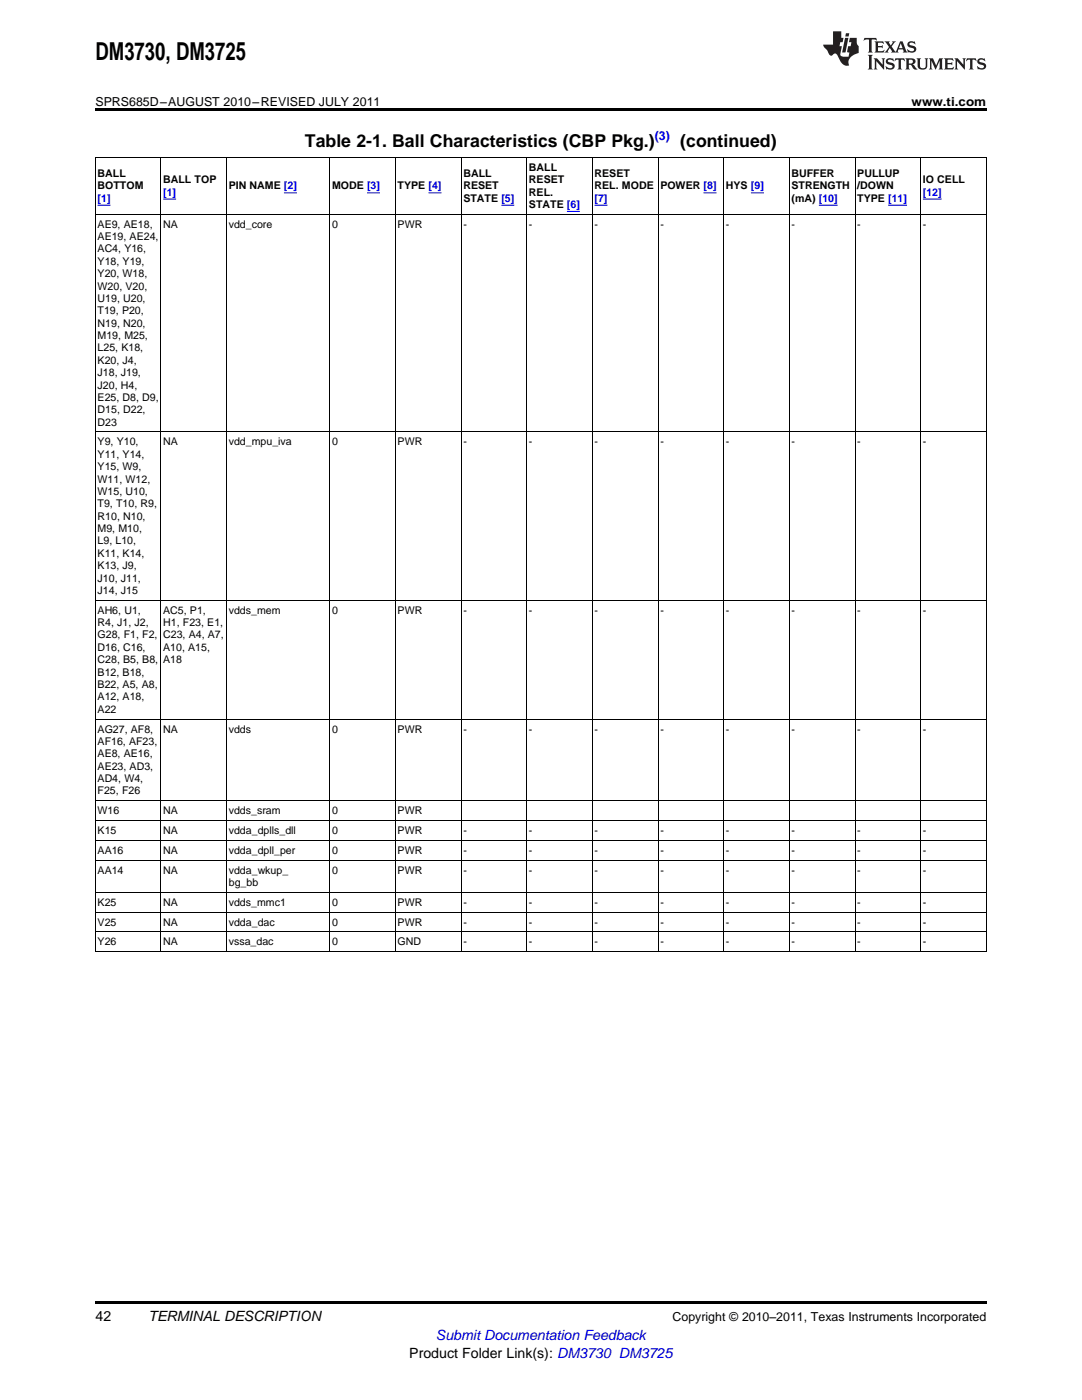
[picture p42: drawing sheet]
<svg xmlns="http://www.w3.org/2000/svg" width="216mm" height="279mm" viewBox="0 0 216 279" stroke-linecap="round" stroke-linejoin="round" font-family="sans-serif">
<defs><g id="words">
<text font-size="4.9" x="19" y="12">DM3730, DM3725</text>
<g font-size="3.5">
<text x="60.9" y="29.3">Table 2-1. Ball Characteristics (CBP Pkg.)</text>
<text x="135.7" y="29.3">(continued)</text>
</g>
<g font-size="2.8">
<text x="19" y="263.6">42</text>
<text x="29.6" y="263.6">TERMINAL DESCRIPTION</text>
<text x="81.7" y="270.9">Product Folder Link(s): DM3730 DM3725</text>
</g>
<text font-size="2.8" fill="#00f" x="87" y="267.4">Submit Documentation Feedback</text>
<g font-size="2.5">
<text x="19" y="21.1">SPRS685D–AUGUST 2010–REVISED JULY 2011</text>
<text x="181.9" y="21.1">www.ti.com</text>
<text x="134.2" y="263.6">Copyright © 2010–2011, Texas Instruments Incorporated</text>
</g>
<text font-size="2.5" fill="#00f" x="130.6" y="27.9">(3)</text>
<g font-size="2.1">
<text x="19.5" y="35.3">BALL</text>
<text x="92.5" y="35.3">BALL</text>
<text x="105.6" y="34.1">BALL</text>
<text x="118.6" y="35.3">RESET</text>
<text x="157.9" y="35.3">BUFFER</text>
<text x="171.1" y="35.3">PULLUP</text>
<text x="19.5" y="37.8">BOTTOM</text>
<text x="32.6" y="36.5">BALL TOP</text>
<text x="45.6" y="37.8">PIN NAME [2]</text>
<text x="66.3" y="37.8">MODE [3]</text>
<text x="79.3" y="37.8">TYPE [4]</text>
<text x="92.5" y="37.8">RESET</text>
<text x="92.5" y="40.3">STATE [5]</text>
<text x="105.6" y="36.5">RESET</text>
<text x="105.6" y="39">REL.</text>
<text x="105.6" y="41.5">STATE [6]</text>
<text x="118.6" y="37.8">REL. MODE</text>
<text x="131.8" y="37.8">POWER [8]</text>
<text x="144.9" y="37.8">HYS [9]</text>
<text x="157.9" y="37.8">STRENGTH</text>
<text x="157.9" y="40.3">(mA) [10]</text>
<text x="171.1" y="37.8">/DOWN</text>
<text x="171.1" y="40.3">TYPE [11]</text>
<text x="184.1" y="36.5">IO CELL</text>
<text x="19.5" y="45.4">AE9, AE18,</text>
<text x="19.5" y="47.9">AE19, AE24,</text>
<text x="32.6" y="45.4">NA</text>
<text x="45.6" y="45.4">vdd_core</text>
<text x="66.3" y="45.4">0</text>
<text x="79.3" y="45.4">PWR</text>
<text x="92.5" y="45.4">-</text>
<text x="105.6" y="45.4">-</text>
<text x="118.6" y="45.4">-</text>
<text x="131.8" y="45.4">-</text>
<text x="144.9" y="45.4">-</text>
<text x="157.9" y="45.4">-</text>
<text x="171.1" y="45.4">-</text>
<text x="184.1" y="45.4">-</text>
<text x="19.5" y="50.4">AC4, Y16,</text>
<text x="19.5" y="52.8">Y18, Y19,</text>
<text x="19.5" y="55.3">Y20, W18,</text>
<text x="19.5" y="57.8">W20, V20,</text>
<text x="19.5" y="60.3">U19, U20,</text>
<text x="19.5" y="62.7">T19, P20,</text>
<text x="19.5" y="65.2">N19, N20,</text>
<text x="19.5" y="67.7">M19, M25,</text>
<text x="19.5" y="70.1">L25, K18,</text>
<text x="19.5" y="72.6">K20, J4,</text>
<text x="19.5" y="75.1">J18, J19,</text>
<text x="19.5" y="77.5">J20, H4,</text>
<text x="19.5" y="80">E25, D8, D9,</text>
<text x="19.5" y="82.5">D15, D22,</text>
<text x="19.5" y="84.9">D23</text>
<text x="19.5" y="88.9">Y9, Y10,</text>
<text x="32.6" y="88.9">NA</text>
<text x="45.6" y="88.9">vdd_mpu_iva</text>
<text x="66.3" y="88.9">0</text>
<text x="79.3" y="88.9">PWR</text>
<text x="92.5" y="88.9">-</text>
<text x="105.6" y="88.9">-</text>
<text x="118.6" y="88.9">-</text>
<text x="131.8" y="88.9">-</text>
<text x="144.9" y="88.9">-</text>
<text x="157.9" y="88.9">-</text>
<text x="171.1" y="88.9">-</text>
<text x="184.1" y="88.9">-</text>
<text x="19.5" y="91.4">Y11, Y14,</text>
<text x="19.5" y="93.8">Y15, W9,</text>
<text x="19.5" y="96.3">W11, W12,</text>
<text x="19.5" y="98.8">W15, U10,</text>
<text x="19.5" y="101.2">T9, T10, R9,</text>
<text x="19.5" y="103.7">R10, N10,</text>
<text x="19.5" y="106.2">M9, M10,</text>
<text x="19.5" y="108.7">L9, L10,</text>
<text x="19.5" y="111.1">K11, K14,</text>
<text x="19.5" y="113.6">K13, J9,</text>
<text x="19.5" y="116.1">J10, J11,</text>
<text x="19.5" y="118.5">J14, J15</text>
<text x="19.5" y="122.5">AH6, U1,</text>
<text x="19.5" y="125">R4, J1, J2,</text>
<text x="32.6" y="122.5">AC5, P1,</text>
<text x="32.6" y="125">H1, F23, E1,</text>
<text x="45.6" y="122.5">vdds_mem</text>
<text x="66.3" y="122.5">0</text>
<text x="79.3" y="122.5">PWR</text>
<text x="92.5" y="122.5">-</text>
<text x="105.6" y="122.5">-</text>
<text x="118.6" y="122.5">-</text>
<text x="131.8" y="122.5">-</text>
<text x="144.9" y="122.5">-</text>
<text x="157.9" y="122.5">-</text>
<text x="171.1" y="122.5">-</text>
<text x="184.1" y="122.5">-</text>
<text x="19.5" y="127.4">G28, F1, F2,</text>
<text x="19.5" y="129.9">D16, C16,</text>
<text x="32.6" y="127.4">C23, A4, A7,</text>
<text x="32.6" y="129.9">A10, A15,</text>
<text x="19.5" y="132.4">C28, B5, B8,</text>
<text x="19.5" y="134.8">B12, B18,</text>
<text x="19.5" y="137.3">B22, A5, A8,</text>
<text x="32.6" y="132.4">A18</text>
<text x="19.5" y="139.8">A12, A18,</text>
<text x="19.5" y="142.2">A22</text>
<text x="19.5" y="146.2">AG27, AF8,</text>
<text x="19.5" y="148.7">AF16, AF23,</text>
<text x="32.6" y="146.2">NA</text>
<text x="45.6" y="146.2">vdds</text>
<text x="66.3" y="146.2">0</text>
<text x="79.3" y="146.2">PWR</text>
<text x="92.5" y="146.2">-</text>
<text x="105.6" y="146.2">-</text>
<text x="118.6" y="146.2">-</text>
<text x="131.8" y="146.2">-</text>
<text x="144.9" y="146.2">-</text>
<text x="157.9" y="146.2">-</text>
<text x="171.1" y="146.2">-</text>
<text x="184.1" y="146.2">-</text>
<text x="19.5" y="151.1">AE8, AE16,</text>
<text x="19.5" y="153.6">AE23, AD3,</text>
<text x="19.5" y="156.1">AD4, W4,</text>
<text x="19.5" y="158.5">F25, F26</text>
<text x="19.5" y="162.5">W16</text>
<text x="19.5" y="166.4">K15</text>
<text x="32.6" y="162.5">NA</text>
<text x="32.6" y="166.4">NA</text>
<text x="45.6" y="162.5">vdds_sram</text>
<text x="45.6" y="166.4">vdda_dplls_dll</text>
<text x="66.3" y="162.5">0</text>
<text x="66.3" y="166.4">0</text>
<text x="79.3" y="162.5">PWR</text>
<text x="79.3" y="166.4">PWR</text>
<text x="92.5" y="166.4">-</text>
<text x="105.6" y="166.4">-</text>
<text x="118.6" y="166.4">-</text>
<text x="131.8" y="166.4">-</text>
<text x="144.9" y="166.4">-</text>
<text x="157.9" y="166.4">-</text>
<text x="171.1" y="166.4">-</text>
<text x="184.1" y="166.4">-</text>
<text x="19.5" y="170.4">AA16</text>
<text x="32.6" y="170.4">NA</text>
<text x="45.6" y="170.4">vdda_dpll_per</text>
<text x="66.3" y="170.4">0</text>
<text x="79.3" y="170.4">PWR</text>
<text x="92.5" y="170.4">-</text>
<text x="105.6" y="170.4">-</text>
<text x="118.6" y="170.4">-</text>
<text x="131.8" y="170.4">-</text>
<text x="144.9" y="170.4">-</text>
<text x="157.9" y="170.4">-</text>
<text x="171.1" y="170.4">-</text>
<text x="184.1" y="170.4">-</text>
<text x="19.5" y="174.3">AA14</text>
<text x="32.6" y="174.3">NA</text>
<text x="45.6" y="174.3">vdda_wkup_</text>
<text x="45.6" y="176.8">bg_bb</text>
<text x="66.3" y="174.3">0</text>
<text x="79.3" y="174.3">PWR</text>
<text x="92.5" y="174.3">-</text>
<text x="105.6" y="174.3">-</text>
<text x="118.6" y="174.3">-</text>
<text x="131.8" y="174.3">-</text>
<text x="144.9" y="174.3">-</text>
<text x="157.9" y="174.3">-</text>
<text x="171.1" y="174.3">-</text>
<text x="184.1" y="174.3">-</text>
<text x="19.5" y="180.8">K25</text>
<text x="19.5" y="184.7">V25</text>
<text x="32.6" y="180.8">NA</text>
<text x="32.6" y="184.7">NA</text>
<text x="45.6" y="180.8">vdds_mmc1</text>
<text x="45.6" y="184.7">vdda_dac</text>
<text x="66.3" y="180.8">0</text>
<text x="66.3" y="184.7">0</text>
<text x="79.3" y="180.8">PWR</text>
<text x="79.3" y="184.7">PWR</text>
<text x="92.5" y="180.8">-</text>
<text x="92.5" y="184.7">-</text>
<text x="105.6" y="180.8">-</text>
<text x="105.6" y="184.7">-</text>
<text x="118.6" y="180.8">-</text>
<text x="118.6" y="184.7">-</text>
<text x="131.8" y="180.8">-</text>
<text x="131.8" y="184.7">-</text>
<text x="144.9" y="180.8">-</text>
<text x="144.9" y="184.7">-</text>
<text x="157.9" y="180.8">-</text>
<text x="157.9" y="184.7">-</text>
<text x="171.1" y="180.8">-</text>
<text x="171.1" y="184.7">-</text>
<text x="184.1" y="180.8">-</text>
<text x="184.1" y="184.7">-</text>
<text x="19.5" y="188.7">Y26</text>
<text x="32.6" y="188.7">NA</text>
<text x="45.6" y="188.7">vssa_dac</text>
<text x="66.3" y="188.7">0</text>
<text x="79.3" y="188.7">GND</text>
<text x="92.5" y="188.7">-</text>
<text x="105.6" y="188.7">-</text>
<text x="118.6" y="188.7">-</text>
<text x="131.8" y="188.7">-</text>
<text x="144.9" y="188.7">-</text>
<text x="157.9" y="188.7">-</text>
<text x="171.1" y="188.7">-</text>
<text x="184.1" y="188.7">-</text>
</g>
<g font-size="2.1" fill="#00f">
<text x="19.5" y="40.3">[1]</text>
<text x="32.6" y="39">[1]</text>
<text x="118.6" y="40.3">[7]</text>
<text x="184.1" y="39">[12]</text>
</g>
</g></defs>
<g fill="#231f20">
<path d="M172.5 7.6l-.1 .5 .4-.2h.6v.1v2.1l-.2 .4h.9l-.2-.4v-2.1l.1-.1h.5l.5 .2-.2-.5zM174.5 8.3l.2 .3v1.5l-.2 .4h1.8l.2-.6a1.04 1.04 0 0 1-1.3 .2v-.7h.6l.3 .2v-.6l-.3 .2h-.6v-.6l.8-.1 .4 .3-.2-.5zM176.5 8.3l.9 1.1-.9 1.1h.8l-.2-.2 .4-.7 .5 .7-.2 .2h1.5l-.2-.2 .2-.4h.9l.1 .4-.2 .2h1l-.3-.3-.7-1.9h-.5l-.9 2-.8-1 .9-1h-.8l.1 .3-.4 .5-.3-.6 .1-.2zM179.7 8.6l.4 1h-.7zM181.3 8.4a.63 .63 0 0 0-.2 .7 .63 .63 0 0 0 .6 .4l.6 .2 .1 .2a.75 .75 0 0 1-.7 .4 .75 .75 0 0 1-.6-.5l.1 .7 .1-.1a1.11 1.11 0 0 0 1.5-.6 1.13 1.13 0 0 0-1.2-.8l-.1-.4a1.04 1.04 0 0 1 1.2 .2l-.2-.5-.2 .1-.4-.2zM173.2 10.9l.2 .4v2.2l-.2 .4h1l-.3-.4v-2.2l.3-.4zM174.3 11.6l.3 .4v1.5l-.3 .4h.8l-.2-.4v-1.3l1.5 1.7v-1.9l.2-.4h-.7l.2 .4v.9l-1.1-1.3zM177 11.8a.62 .62 0 0 0-.2 .7 .62 .62 0 0 0 .6 .4l.6 .1 .1 .3a.76 .76 0 0 1-.7 .3 .76 .76 0 0 1-.7-.4l.2 .7 .1-.1a1.11 1.11 0 0 0 1.5-.6 1.13 1.13 0 0 0-1.2-.8l-.1-.4a1.04 1.04 0 0 1 1.2 .2l-.2-.6-.2 .1-.5-.1zM178.7 11.6l-.2 .6a.61 .61 0 0 1 .8-.3v1.6l-.2 .4h.9l-.2-.4v-1.6a.63 .63 0 0 1 .7 .3l-.1-.6zM180.6 11.6l.3 .4v1.5l-.3 .4h1l-.2-.2-.1-.8 .6 .2a.76 .76 0 0 0 1.2 .7l-1-1a.58 .58 0 0 0 .6-.5 .58 .58 0 0 0-.5-.6zM181.4 11.9h.1a.45 .45 0 0 1 .5 .1 .45 .45 0 0 1 .1 .5l-.8 .2zM182.9 11.6l.2 .2a2.17 2.17 0 0 0 .3 1.9 .99 .99 0 0 0 1.6-.6v-1.1l.2-.4h-.7l.2 .2a1.92 1.92 0 0 1-.2 1.8 .6 .6 0 0 1-.9-.5v-1.1l.2-.4zM185.4 11.6l.2 .4v1.5l-.2 .4h.7l-.2-.4v-1.4l.8 1.8 .8-1.8v1.4l-.2 .4h.9l-.2-.4v-1.5l.2-.4h-.8l-.6 1.5-.6-1.5zM188.4 11.6l.2 .4v1.5l-.2 .4h1.8l.1-.6a1.04 1.04 0 0 1-1.2 .1v-.6h.5l.4 .2v-.6l-.4 .2h-.5v-.7h.8l.3 .3-.1-.6zM190.5 11.6l.2 .4v1.5l-.2 .4h.7l-.2-.4v-1.3l1.5 1.7v-1.9l.2-.4h-.7l.2 .4v.9l-1.1-1.3zM192.9 11.6l-.1 .6a.61 .61 0 0 1 .7-.3l.1 1.6-.3 .4h1l-.3-.4 .1-1.6a.63 .63 0 0 1 .7 .3l-.1-.6zM195.2 11.8a.62 .62 0 0 0-.2 .7 .62 .62 0 0 0 .6 .4l.6 .1 .1 .3a.76 .76 0 0 1-.7 .3 .76 .76 0 0 1-.6-.4l.1 .7 .1-.1a1.11 1.11 0 0 0 1.6-.6 1.13 1.13 0 0 0-1.3-.8l-.1-.4a1.04 1.04 0 0 1 1.2 .2l-.1-.6-.2 .1-.5-.1z"/>
<path d="M166.2 6.3v2.6h-1.9v.4l.8 .9a.91 .91 0 0 0 1 .8 .56 .56 0 0 1 .5-.3 .56 .56 0 0 1 .5 .3l.4 .8a1.53 1.53 0 0 0 1.9 1.2 1.54 1.54 0 0 1 1-2.1l.9-.3v-1.4a1.52 1.52 0 0 1-.4-1.6h-1.3l-.2 .8h.5l-.2 .8h-.5l-.1 1v.2l.4 .1-.2 .8a1.93 1.93 0 0 1-1.6-.3l.3-1.8h-.5l.2-.8h.4l.2-.8h-.4v-1.3zM168.6 7.6l-.6 2.9h.7l.6-2.9zM168.8 6.6l-.1 .7h.6l.2-.7z"/>
</g>
<path d="M19 21.6h177.8v.6h-177.8zM19 259.7h177.8v.5h-177.8z" fill="#000"/>
<g fill="none" stroke="#000" stroke-width=".2">
<path d="M32.1 31.4v158.5M45.2 31.4v158.5M65.8 31.4v158.5M78.9 31.4v158.5M92 31.4v158.5M105.1 31.4v158.5M118.2 31.4v158.5M131.3 31.4v158.5M144.4 31.4v158.5M157.5 31.4v158.5M170.6 31.4v158.5M183.7 31.4v158.5"/>
<path d="M19 42.7h177.8M19 86.2h177.8M19 119.8h177.8M19 159.8h177.8M19 143.5h177.8M19 178.1h177.8M19 171.6h177.8M19 167.7h177.8M19 163.7h177.8M19 189.9h177.8M19 186h177.8M19 182h177.8"/>
<path d="M19.1 189.9l-.1-158.5h177.8v158.5"/>
</g>
<g fill="none" stroke="#00f" stroke-width=".2">
<path d="M32.6 39.7h2.5M56.7 38.5h2.5M73.2 38.5h2.6M85.5 38.5h2.6M140.4 38.5h2.6M149.8 38.5h2.6M184.1 39.7h3.8M19.5 41h2.6M100 41h2.6M113.1 42.2h2.6M118.6 41h2.6M163.4 41h3.8"/>
<path d="M177.2 41h3.8"/>
</g>
<use href="#words"/>
</svg>
